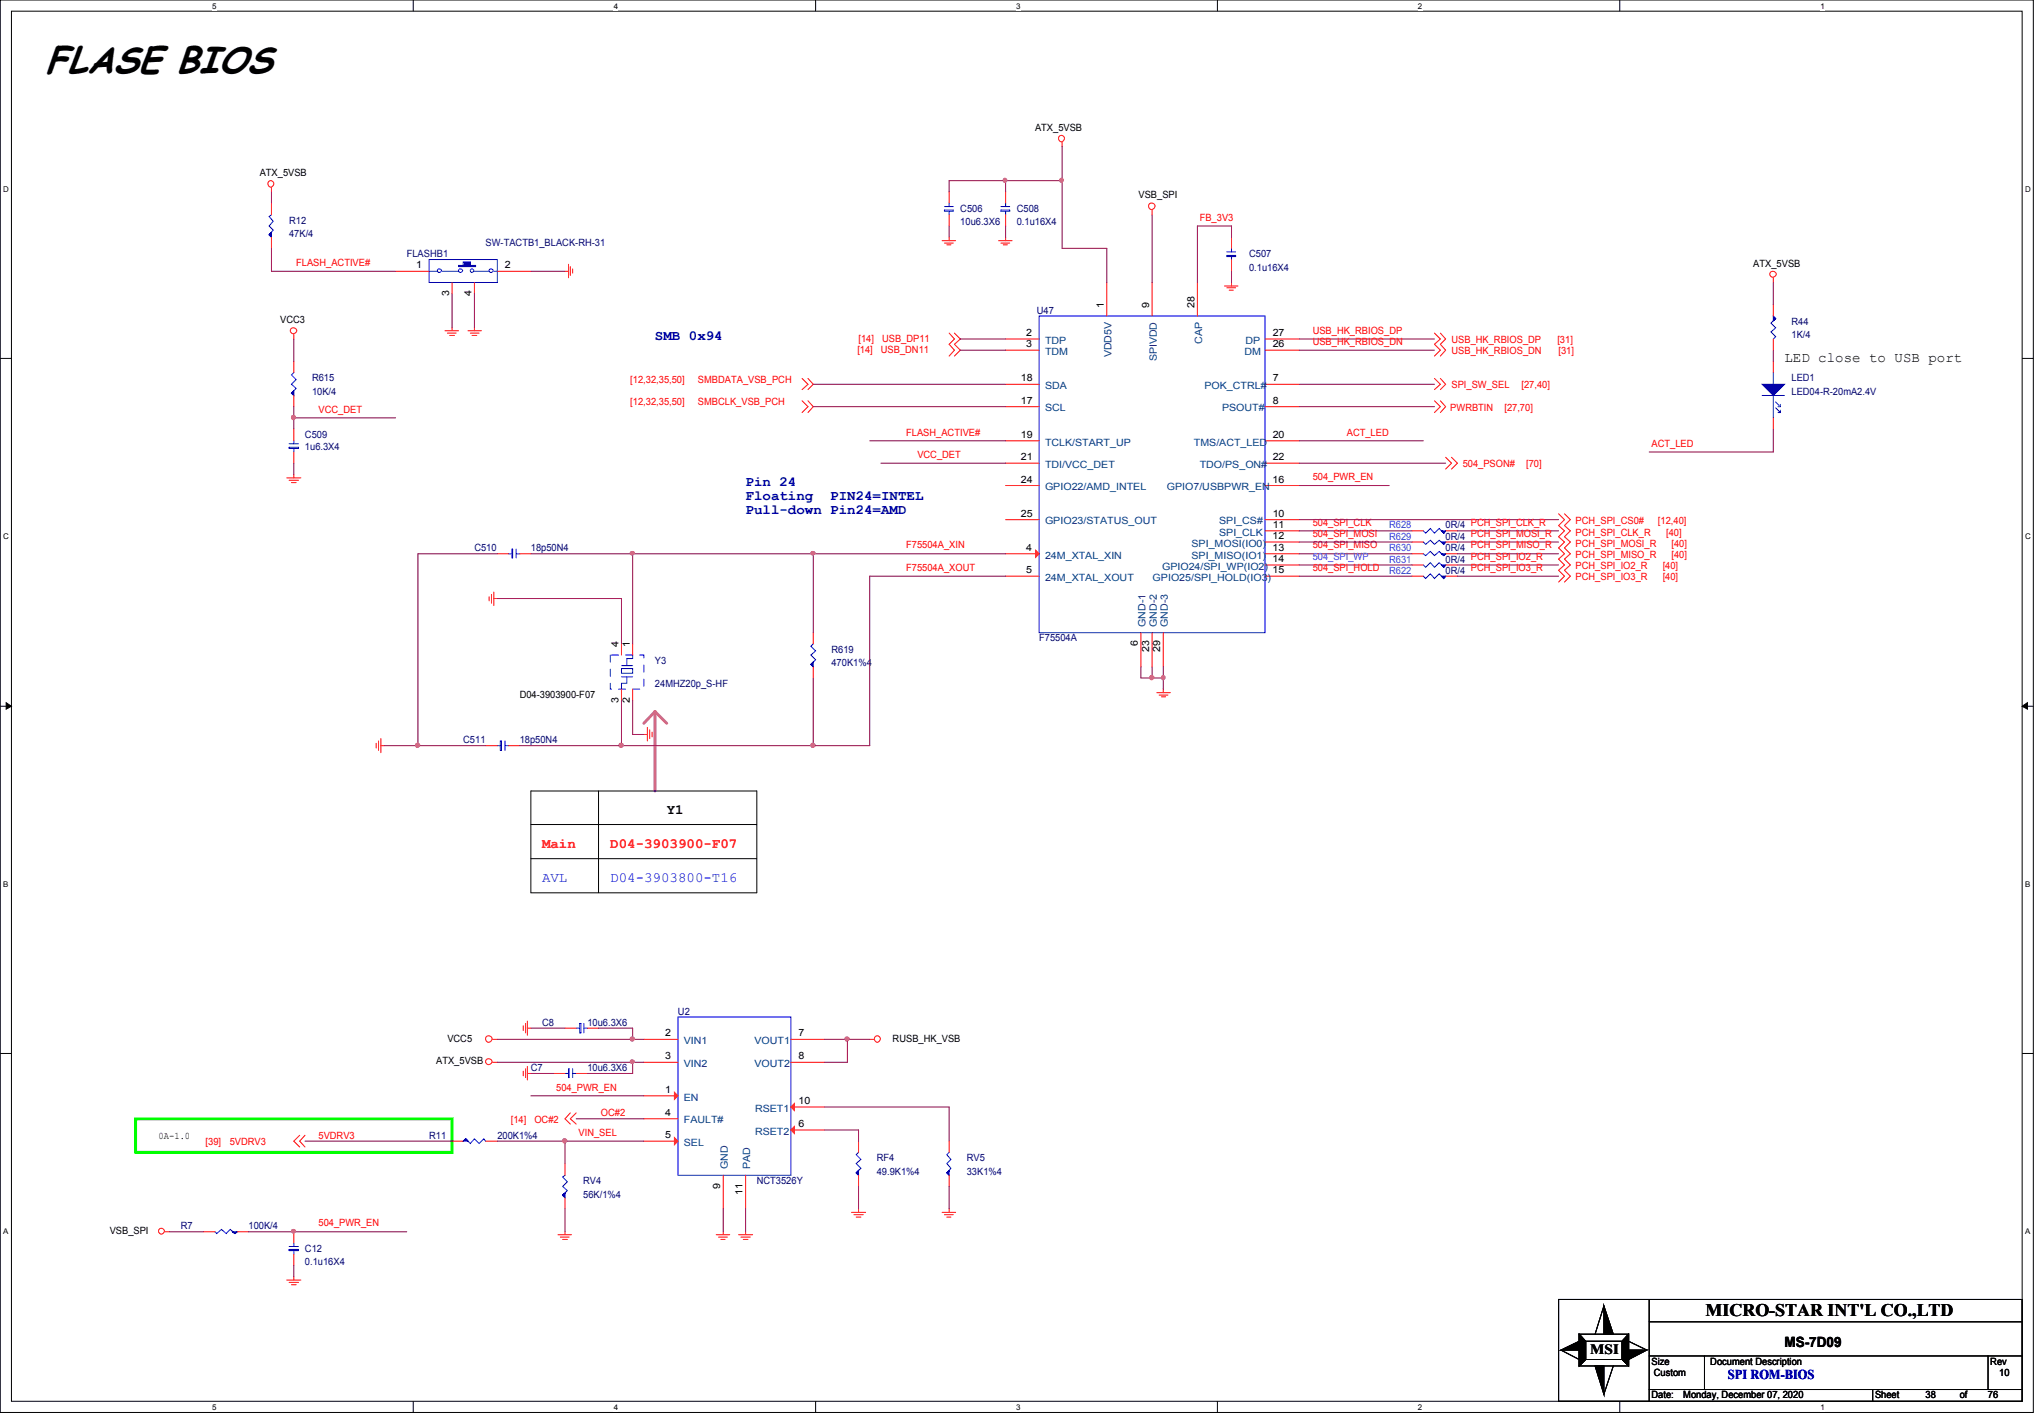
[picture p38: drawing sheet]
<svg xmlns="http://www.w3.org/2000/svg" width="294mm" height="204mm" viewBox="0 0 294 204" stroke-linecap="round" stroke-linejoin="round" font-family="sans-serif">
<defs><g id="words">
<text font-size="5.5" x="6.6" y="10.5">FLASE BIOS</text>
<text font-size="2.5" x="245.5" y="189.3">MICRO-STAR INT'L CO.,LTD</text>
<g font-size="2" fill="#0000a0">
<text x="94.3" y="48.9">SMB 0x94</text>
<text x="107.3" y="69.9">Pin 24</text>
<text x="107.3" y="72">Floating</text>
<text x="119.5" y="72">PIN24=INTEL</text>
<text x="107.3" y="74">Pull-down Pin24=AMD</text>
</g>
<g font-size="2">
<text x="256.8" y="52.1">LED close to USB port</text>
<text x="96" y="117.1">Y1</text>
<text x="228.9" y="194.7">MSI</text>
<text x="256.8" y="193.7">MS-7D09</text>
</g>
<g font-size="2" fill="#f00">
<text x="78" y="122">Main</text>
<text x="87.8" y="122">D04-3903900-F07</text>
</g>
<g font-size="2" fill="#00f">
<text x="78" y="126.8">AVL</text>
<text x="87.8" y="126.8">D04-3903800-T16</text>
</g>
<text font-size="1.9" fill="#00f" x="248.7" y="198.4">SPI ROM-BIOS</text>
<g font-size="1.4">
<text x="149" y="18.8">ATX_5VSB</text>
<text x="37.4" y="25.3">ATX_5VSB</text>
<text x="163.9" y="28.5">VSB_SPI</text>
<text x="59.9" y="38.6">1</text>
<text x="72.7" y="38.6">2</text>
<text x="252.3" y="38.4">ATX_5VSB</text>
<text x="40.3" y="46.5">VCC3</text>
<text x="64.6" y="42.6" transform="rotate(-90 64.6 42.6)">3</text>
<text x="67.9" y="42.6" transform="rotate(-90 67.9 42.6)">4</text>
<text x="158.9" y="44.4" transform="rotate(-90 158.9 44.4)">1</text>
<text x="165.4" y="44.4" transform="rotate(-90 165.4 44.4)">9</text>
<text x="171.9" y="44.4" transform="rotate(-90 171.9 44.4)">28</text>
<text x="147.7" y="50">3</text>
<text x="147.7" y="48.3">2</text>
<text x="183.2" y="50">26</text>
<text x="183.2" y="48.3">27</text>
<text x="146.9" y="54.9">18</text>
<text x="146.9" y="58.1">17</text>
<text x="183.2" y="58.1">8</text>
<text x="183.2" y="54.9">7</text>
<text x="146.9" y="63">19</text>
<text x="183.2" y="63">20</text>
<text x="146.9" y="69.4">24</text>
<text x="146.9" y="66.2">21</text>
<text x="183.2" y="69.4">16</text>
<text x="183.2" y="66.2">22</text>
<text x="146.9" y="74.3">25</text>
<text x="183.2" y="77.6">12</text>
<text x="183.2" y="74.3">10</text>
<text x="183.2" y="75.9">11</text>
<text x="147.7" y="82.5">5</text>
<text x="147.7" y="79.2">4</text>
<text x="183.2" y="79.2">13</text>
<text x="183.2" y="80.9">14</text>
<text x="183.2" y="82.5">15</text>
<text x="89" y="93.1" transform="rotate(-90 89 93.1)">4</text>
<text x="90.6" y="93.1" transform="rotate(-90 90.6 93.1)">1</text>
<text x="163.8" y="93" transform="rotate(-90 163.8 93)">6</text>
<text x="165.4" y="93.8" transform="rotate(-90 165.4 93.8)">23</text>
<text x="167" y="93.8" transform="rotate(-90 167 93.8)">29</text>
<text x="74.8" y="100.4">D04-3903900-F07</text>
<text x="89" y="101.1" transform="rotate(-90 89 101.1)">3</text>
<text x="90.6" y="101.1" transform="rotate(-90 90.6 101.1)">2</text>
<text x="64.4" y="149.9">VCC5</text>
<text x="95.7" y="149.1">2</text>
<text x="114.9" y="149.1">7</text>
<text x="128.5" y="149.9">RUSB_HK_VSB</text>
<text x="62.8" y="153.1">ATX_5VSB</text>
<text x="95.7" y="152.4">3</text>
<text x="114.9" y="152.4">8</text>
<text x="95.7" y="157.2">1</text>
<text x="95.7" y="160.5">4</text>
<text x="114.9" y="158.8">10</text>
<text x="22.8" y="163.8">0A-1.0</text>
<text x="95.7" y="163.7">5</text>
<text x="114.9" y="162.1">6</text>
<text x="103.7" y="171" transform="rotate(-90 103.7 171)">9</text>
<text x="106.9" y="171.9" transform="rotate(-90 106.9 171.9)">11</text>
<text x="15.8" y="177.5">VSB_SPI</text>
<text x="237.7" y="196.3">Size</text>
<text x="238" y="198">Custom</text>
<text x="246.2" y="196.3">Document Description</text>
<text x="286.5" y="196.3">Rev</text>
<text x="287.7" y="198">10</text>
<text x="237.7" y="201.2">Date:</text>
<text x="242.3" y="201.2">Monday, December 07, 2020</text>
<text x="269.9" y="201.2">Sheet</text>
<text x="277.2" y="201.2">38</text>
<text x="282.1" y="201.2">of</text>
<text x="286.1" y="201.2">76</text>
</g>
<g font-size="1.4" fill="#000080">
<text x="41.6" y="32.2">R12</text>
<text x="41.6" y="34.1">47K/4</text>
<text x="69.9" y="35.4">SW-TACTB1_BLACK-RH-31</text>
<text x="138.2" y="30.5">C506</text>
<text x="138.2" y="32.4">10u6.3X6</text>
<text x="146.3" y="30.5">C508</text>
<text x="146.3" y="32.4">0.1u16X4</text>
<text x="58.5" y="37">FLASHB1</text>
<text x="179.8" y="37">C507</text>
<text x="179.8" y="38.9">0.1u16X4</text>
<text x="149.2" y="45.1">U47</text>
<text x="257.8" y="46.7">R44</text>
<text x="257.8" y="48.7">1K/4</text>
<text x="44.9" y="54.9">R615</text>
<text x="44.9" y="56.8">10K/4</text>
<text x="257.8" y="54.9">LED1</text>
<text x="257.8" y="56.8">LED04-R-20mA2.4V</text>
<text x="43.9" y="63">C509</text>
<text x="43.9" y="64.7">1u6.3X4</text>
<text x="208.1" y="76">0R/4</text>
<text x="208.1" y="77.6">0R/4</text>
<text x="68.3" y="79.2">C510</text>
<text x="76.4" y="79.2">18p50N4</text>
<text x="208.1" y="79.2">0R/4 PCH_SPI_MISO_R</text>
<text x="208.1" y="80.9">0R/4</text>
<text x="208.1" y="82.5">0R/4</text>
<text x="94.3" y="95.5">Y3</text>
<text x="119.7" y="93.9">R619</text>
<text x="119.7" y="95.8">470K1%4</text>
<text x="149.6" y="92.3">F75504A</text>
<text x="94.3" y="98.8">24MHZ20p_S-HF</text>
<text x="66.7" y="106.9">C511</text>
<text x="74.8" y="106.9">18p50N4</text>
<text x="78" y="147.6">C8</text>
<text x="84.5" y="147.6">10u6.3X6</text>
<text x="97.6" y="146">U2</text>
<text x="76.4" y="154.1">C7</text>
<text x="84.5" y="154.1">10u6.3X6</text>
<text x="61.8" y="163.8">R11</text>
<text x="71.6" y="163.8">200K1%4</text>
<text x="126.2" y="167">RF4</text>
<text x="139.1" y="167">RV5</text>
<text x="83.9" y="170.3">RV4</text>
<text x="83.9" y="172.3">56K/1%4</text>
<text x="108.9" y="170.3">NCT3526Y</text>
<text x="126.2" y="169">49.9K1%4</text>
<text x="139.1" y="169">33K1%4</text>
<text x="26" y="176.8">R7</text>
<text x="35.8" y="176.8">100K/4</text>
<text x="43.9" y="180.1">C12</text>
<text x="43.9" y="182">0.1u16X4</text>
</g>
<g font-size="1.4" fill="#f00">
<text x="172.7" y="31.7">FB_3V3</text>
<text x="42.6" y="38.3">FLASH_ACTIVE#</text>
<text x="123.4" y="50.8">[14]</text>
<text x="123.6" y="49.2">[14]</text>
<text x="126.8" y="50.8">USB_DN11</text>
<text x="127" y="49.2">USB_DP11</text>
<text x="188.9" y="48">USB_HK_RBIOS_DP</text>
<text x="188.9" y="49.6">USB_HK_RBIOS_DN</text>
<text x="208.9" y="49.4">USB_HK_RBIOS_DP</text>
<text x="208.9" y="51">USB_HK_RBIOS_DN</text>
<text x="224.2" y="49.4">[31]</text>
<text x="224.3" y="51">[31]</text>
<text x="45.8" y="59.4">VCC_DET</text>
<text x="90.7" y="55">[12,32,35,50]</text>
<text x="90.7" y="58.3">[12,32,35,50]</text>
<text x="100.5" y="55">SMBDATA_VSB_PCH</text>
<text x="100.5" y="58.3">SMBCLK_VSB_PCH</text>
<text x="208.7" y="59.1">PWRBTIN</text>
<text x="208.9" y="55.9">SPI_SW_SEL</text>
<text x="216.5" y="59.1">[27,70]</text>
<text x="219" y="55.9">[27,40]</text>
<text x="130.4" y="62.7">FLASH_ACTIVE#</text>
<text x="132" y="65.9">VCC_DET</text>
<text x="193.8" y="62.7">ACT_LED</text>
<text x="237.7" y="64.3">ACT_LED</text>
<text x="188.9" y="69.1">504_PWR_EN</text>
<text x="210.5" y="67.2">504_PSON#</text>
<text x="219.7" y="67.2">[70]</text>
<text x="188.9" y="75.6">504_SPI_CLK</text>
<text x="188.9" y="77.2">504_SPI_MOSI</text>
<text x="211.7" y="75.6">PCH_SPI_CLK_R</text>
<text x="211.7" y="77.2">PCH_SPI_MOSI_R</text>
<text x="226.8" y="75.4">PCH_SPI_CS0#</text>
<text x="226.8" y="77">PCH_SPI_CLK_R</text>
<text x="238.6" y="75.4">[12,40]</text>
<text x="239.8" y="77">[40]</text>
<text x="130.4" y="78.9">F75504A_XIN</text>
<text x="130.4" y="82.1">F75504A_XOUT</text>
<text x="188.9" y="78.9">504_SPI_MISO</text>
<text x="188.9" y="82.1">504_SPI_HOLD</text>
<text x="211.7" y="80.5">PCH_SPI_IO2_R</text>
<text x="211.7" y="82.1">PCH_SPI_IO3_R</text>
<text x="226.8" y="78.7">PCH_SPI_MOSI_R</text>
<text x="226.8" y="80.3">PCH_SPI_MISO_R</text>
<text x="226.8" y="81.9">PCH_SPI_IO2_R</text>
<text x="226.8" y="83.5">PCH_SPI_IO3_R</text>
<text x="239.3" y="81.9">[40]</text>
<text x="239.3" y="83.5">[40]</text>
<text x="240.6" y="78.7">[40]</text>
<text x="240.6" y="80.3">[40]</text>
<text x="73.5" y="161.5">[14]</text>
<text x="76.9" y="161.5">OC#2</text>
<text x="80" y="156.9">504_PWR_EN</text>
<text x="86.5" y="160.6">OC#2</text>
<text x="29.6" y="164.8">[39]</text>
<text x="33.1" y="164.8">5VDRV3</text>
<text x="45.8" y="163.8">5VDRV3</text>
<text x="83.3" y="163.4">VIN_SEL</text>
<text x="45.8" y="176.4">504_PWR_EN</text>
</g>
<g font-size="1.4" fill="#004080">
<text x="150.4" y="51.1">TDM</text>
<text x="150.4" y="49.4">TDP</text>
<text x="160" y="51.4" transform="rotate(-90 160 51.4)">VDD5V</text>
<text x="166.5" y="52" transform="rotate(-90 166.5 52)">SPIVDD</text>
<text x="173" y="49.4" transform="rotate(-90 173 49.4)">CAP</text>
<text x="179.1" y="51.1">DM</text>
<text x="179.3" y="49.4">DP</text>
<text x="150.4" y="56">SDA</text>
<text x="150.4" y="59.2">SCL</text>
<text x="173.4" y="56">POK_CTRL#</text>
<text x="175.9" y="59.2">PSOUT#</text>
<text x="150.4" y="64.1">TCLK/START_UP</text>
<text x="171.8" y="64.1">TMS/ACT_LED</text>
<text x="150.4" y="70.5">GPIO22/AMD_INTEL</text>
<text x="150.4" y="67.3">TDI/VCC_DET</text>
<text x="167.9" y="70.5">GPIO7/USBPWR_EN</text>
<text x="172.7" y="67.3">TDO/PS_ON#</text>
<text x="150.4" y="75.4">GPIO23/STATUS_OUT</text>
<text x="175.5" y="75.4">SPI_CS#</text>
<text x="175.5" y="77">SPI_CLK</text>
<text x="150.4" y="83.6">24M_XTAL_XOUT</text>
<text x="150.4" y="80.3">24M_XTAL_XIN</text>
<text x="165.9" y="83.6">GPIO25/SPI_HOLD(IO3)</text>
<text x="167.3" y="82">GPIO24/SPI_WP(IO2)</text>
<text x="171.5" y="78.7">SPI_MOSI(IO0)</text>
<text x="171.5" y="80.3">SPI_MISO(IO1)</text>
<text x="164.9" y="90.2" transform="rotate(-90 164.9 90.2)">GND-1</text>
<text x="166.5" y="90.2" transform="rotate(-90 166.5 90.2)">GND-2</text>
<text x="168.1" y="90.2" transform="rotate(-90 168.1 90.2)">GND-3</text>
<text x="98.4" y="150.2">VIN1</text>
<text x="98.4" y="153.5">VIN2</text>
<text x="108.6" y="153.5">VOUT2</text>
<text x="108.6" y="150.2">VOUT1</text>
<text x="98.4" y="158.3">EN</text>
<text x="98.4" y="161.6">FAULT#</text>
<text x="108.7" y="159.9">RSET1</text>
<text x="98.4" y="164.8">SEL</text>
<text x="108.7" y="163.2">RSET2</text>
<text x="104.8" y="168.2" transform="rotate(-90 104.8 168.2)">GND</text>
<text x="108" y="168.2" transform="rotate(-90 108 168.2)">PAD</text>
</g>
<g font-size="1.4" fill="#0080ff">
<text x="199.9" y="76">R628</text>
<text x="199.9" y="77.6">R629</text>
<text x="199.9" y="79.2">R630</text>
<text x="199.9" y="80.9">R631</text>
<text x="199.9" y="82.5">R622</text>
</g>
<text font-size="1.4" fill="#8000ff" x="188.9" y="80.5">504_SPI_WP</text>
<g font-size="1.1">
<text x="30.5" y="1.3">5</text>
<text x="88.3" y="1.3">4</text>
<text x="146.3" y="1.3">3</text>
<text x="204.1" y="1.3">2</text>
<text x="262" y="1.3">1</text>
<text x=".5" y="27.6">D</text>
<text x="291.5" y="27.6">D</text>
<text x=".5" y="77.6">C</text>
<text x="291.5" y="77.6">C</text>
<text x=".5" y="127.6">B</text>
<text x="291.5" y="127.6">B</text>
<text x=".5" y="177.5">A</text>
<text x="291.5" y="177.5">A</text>
<text x="30.5" y="202.9">5</text>
<text x="88.3" y="202.9">4</text>
<text x="146.3" y="202.9">3</text>
<text x="204.1" y="202.9">2</text>
<text x="262" y="202.9">1</text>
</g>
</g></defs>
<path d="M0 0h292.7v203.2h-292.7zM1.6 1.6h289.4v200h-289.4z" fill="none" stroke="#000" stroke-width=".14"/>
<g fill="#fff">
<path d="M30.5 .3h.6v1.2h-.6z"/>
<path d="M30.5 201.9h.6v1.2h-.6z"/>
</g>
<path d="M59.5 0v1.6M59.5 201.6v1.6" fill="none" stroke="#000" stroke-width=".14"/>
<g fill="#fff">
<path d="M88.3 .3h.6v1.2h-.6z"/>
<path d="M88.3 201.9h.6v1.2h-.6z"/>
</g>
<path d="M117.4 0v1.6M117.4 201.6v1.6" fill="none" stroke="#000" stroke-width=".14"/>
<g fill="#fff">
<path d="M146.3 .3h.6v1.2h-.6z"/>
<path d="M146.3 201.9h.6v1.2h-.6z"/>
</g>
<path d="M175.2 0v1.6M175.2 201.6v1.6" fill="none" stroke="#000" stroke-width=".14"/>
<g fill="#fff">
<path d="M204.1 .3h.6v1.2h-.6z"/>
<path d="M204.1 201.9h.6v1.2h-.6z"/>
</g>
<path d="M233.1 0v1.6M233.1 201.6v1.6" fill="none" stroke="#000" stroke-width=".14"/>
<g fill="#fff">
<path d="M262 .3h.6v1.2h-.6z"/>
<path d="M262 201.9h.6v1.2h-.6z"/>
<path d="M.5 26.6h.7v1.3h-.7z"/>
<path d="M291.5 26.6h.7v1.3h-.7z"/>
<path d="M.5 76.5h.7v1.3h-.7z"/>
<path d="M291.5 76.5h.7v1.3h-.7z"/>
</g>
<path d="M0 51.6h1.6M291 51.6h1.7" fill="none" stroke="#000" stroke-width=".14"/>
<g fill="#fff">
<path d="M.5 126.6h.6v1.2h-.6z"/>
<path d="M291.5 126.6h.6v1.2h-.6z"/>
</g>
<path d="M0 101.6h1.6M.9 101.1l.7 .5-.7 .4zM291 101.6h1.7M291 101.6l.8-.5v.9z" fill="none" stroke="#000" stroke-width=".14"/>
<path d="M.9 101.1l.7 .5-.7 .4zM291 101.6l.8-.5v.9z" fill="#000"/>
<g fill="#fff">
<path d="M.5 176.5h.6v1.3h-.6z"/>
<path d="M291.5 176.5h.6v1.3h-.6z"/>
</g>
<g fill="none" stroke="#000" stroke-width=".14">
<path d="M76.4 113.8h32.5v14.6h-32.5zM76.4 118.6h32.5M86.1 113.8v14.6M76.4 123.5h32.5M0 151.6h1.6M291 151.6h1.7M224.3 186.9h66.7v14.7h-66.7zM224.7 194.2l2.6-1.2v1.2zM224.7 194.2l2.6 1.4M227.3 191.9l.9 1.1v2.6l-.9 .9zM227.3 191.9l.9 1.1M227.3 191.9h7.1v4.6h-7.1z"/>
<path d="M228.2 195.6l-.9 .9M228.2 193h5.3v2.6h-5.3zM229.6 196.5h1.2v4.1zM230.8 187.9l1.4 4h-1.4zM230.8 187.9l-1.2 4M232.2 196.5l-1.4 4.1M233.5 195.6l.9 .9M234.4 193l2.6 1.2M234.4 194.2h2.6l-2.6 1.4zM234.4 191.9v4.6l-.9-.9v-2.6zM234.4 191.9l-.9 1.1M237.4 199.9h53.6"/>
<path d="M237.4 195.1h53.6M237.4 190.2h53.6M237.4 186.9v14.7M245.3 195.1v4.8M269.5 199.9v1.7M286.1 195.1v4.8"/>
</g>
<path d="M94.3 102.4l1.7 1.7M94.3 102.4v11.4M94.3 102.4l-1.6 1.7" fill="none" stroke="#f0f" stroke-width=".42"/>
<path d="M19.5 161h45.6v4.8h-45.6z" fill="none" stroke="#0f0" stroke-width=".42"/>
<g fill="none" stroke="#f00" stroke-width=".14">
<path d="M39.1 27v.6M81.3 39h.5M81.8 38v2M82.1 38.4v1.2M82.4 38.7v.6M135.6 34.6h1.9M135.9 35h1.3M136.3 35.2h.6M136.6 34.1v.5M143.7 34.6h2M144.1 35h1.2M144.4 35.2h.6"/>
<path d="M144.7 34.1v.5M152.9 20.5v.6M165.8 30.2v.7M255.2 40v.6M42.3 48.1v.7M64 47.6h2M64.4 47.9h1.3M64.7 48.3h.7M65.1 47.2v.4M67.4 47.6h1.9M67.7 47.9h1.3M67.9 48.3h.7"/>
<path d="M68.3 47.2v.4M115.4 54.4l.9 .9-.9 .8M115.4 57.7l.9 .8-.9 .9M116.3 54.4l.8 .9-.8 .8M116.3 57.7l.8 .8-.8 .9M136.6 47.9l.8 .9-.8 .7 .8 .9-.8 .8M137.4 47.9l.8 .9-.8 .7 .8 .9-.8 .8M176.2 41.1h2M176.6 41.4h1.2M176.9 41.7h.6M177.3 40.6v.5M206.5 47.9l.8 .9-.8 .7 .8 .9-.8 .8"/>
<path d="M206.5 54.4l.8 .9-.8 .8M206.5 57.7l.8 .8-.8 .9M207.3 47.9l.8 .9-.8 .7 .8 .9-.8 .8M207.3 54.4l.8 .9-.8 .8M207.3 57.7l.8 .8-.8 .9M41.3 68.8h2M41.6 69.1h1.4M41.9 69.4h.7M42.3 68.2v.6M42.3 65v1.6M42.3 61.7v1.7M71.6 79.7h1.6"/>
<path d="M74.8 79.7h1.6M208.1 65.8l.8 .8-.8 .9M208.9 65.8l.9 .8-.9 .9M224.3 73.9l.9 .9-.9 .8 .9 .8-.9 .8 .9 .8-.9 .8 .9 .9-.9 .7 .9 .9-.9 .7 .9 .9-.9 .8M225.2 73.9l.8 .9-.8 .8 .8 .8-.8 .8 .8 .8-.8 .8 .8 .9-.8 .7 .8 .9-.8 .7 .8 .9-.8 .8M70.4 85.9v.5M70.7 85.5v1.3M71.1 86.1h.5M71.1 85.2v1.9M166.5 99.7h1.9M166.8 100h1.3M167.4 99.1v.6"/>
<path d="M54.1 106.9v.7M54.5 106.6v1.4M54.8 107.3h.5M54.8 106.3v2M92.7 105.7h.5M93.2 104.7v1.9M93.5 105v1.3M93.9 105.3v.7M167.2 100.2h.6M70.9 152.8h.7M70.9 149.5h.7M75.3 154.1v.7"/>
<path d="M75.3 147.6v.7M75.6 153.8v1.2M75.6 147.2v1.4M75.9 154.4h.5M75.9 147.9h.5M75.9 153.4v2M75.9 146.9v2M81.3 147.9h1.6M84.5 147.9h1.6M125.2 149.5h.7M23.7 177.2h.7M43.1 163.3l-.8 .9 .8 .8"/>
<path d="M43.9 163.3l-.8 .9 .8 .8M80.3 177.6h2M80.6 178h1.3M81 178.3h.7M81.3 177.2v.4M82.1 160.1l-.8 .9 .8 .7M82.9 160.1l-.8 .9 .8 .7M103.1 177.6h1.9M103.4 178h1.3M103.8 178.3h.6M104.1 177.2v.4M106.3 177.6h2"/>
<path d="M106.6 178h1.4M107 178.3h.7M107.3 177.2v.4M122.6 174.4h2M122.9 174.8h1.3M123.2 175.1h.7M123.6 173.9v.5M135.6 174.4h1.9M135.9 174.8h1.3M136.3 175.1h.6M136.6 173.9v.5M41.3 184.2h2"/>
<path d="M41.6 184.5h1.4M41.9 184.8h.7M42.3 183.6v.6"/>
<circle cx="152.8" cy="19.9" r=".45"/>
<circle cx="39" cy="26.4" r=".45"/>
<circle cx="165.8" cy="29.7" r=".48"/>
<circle cx="255.2" cy="39.4" r=".45"/>
<circle cx="42.3" cy="47.6" r=".45"/>
<circle cx="70.3" cy="149.5" r=".48"/>
<circle cx="70.4" cy="152.7" r=".45"/>
<circle cx="126.3" cy="149.5" r=".45"/>
<circle cx="23.2" cy="177.1" r=".42"/>
</g>
<g fill="#000">
<path d="M224.7 194.2l2.6-1.2v1.2zM230.8 187.9l1.4 4h-1.4zM234.4 194.2h2.6l-2.6 1.4zM229.6 196.5h1.2v4.1z"/>
<path d="M227.3 191.9l.9 1.1v2.6l-.9 .9z" fill-rule="evenodd"/>
<path d="M227.3 191.9l.9 1.1v2.6l-.9 .9z" fill-rule="evenodd"/>
<path d="M227.3 191.9l.9 1.1v2.6l-.9 .9z" fill-rule="evenodd"/>
<path d="M234.4 191.9v4.6l-.9-.9v-2.6z" fill-rule="evenodd"/>
<path d="M234.4 191.9v4.6l-.9-.9v-2.6z" fill-rule="evenodd"/>
<path d="M234.4 191.9v4.6l-.9-.9v-2.6z" fill-rule="evenodd"/>
</g>
<g fill="none" stroke="#00f" stroke-width=".14">
<path d="M41.6 64.3h1.4v.2h-1.4zM41.6 63.8h1.4M42.3 64.5v.5M42.3 63.4v.4M73.2 79.7h.5M73.7 79h.1v1.3h-.1zM74.3 79v1.3M74.3 79.7h.5M204.9 79.7l.3 .2 .7-.6 .6 .6 .6-.6 .7 .6 .3-.2M82.9 147.9h.5M83.4 147.2h.2v1.4h-.2zM84 147.2v1.4"/>
<path d="M84 147.9h.5"/>
</g>
<path d="M207.5 79.7h.6l-.3 .2z" fill-rule="evenodd" fill="#00f"/>
<path d="M207.5 79.7h.6l-.3 .2zM89.4 95.8h1.7M89.4 97.4h1.7M89.4 96.2h1.7v.7h-1.7zM90.2 97.4v.9h-.8v.8M91.1 94.2v.5h-.9v1.1M204.9 81.3l.3 .3 .7-.7 .6 .7 .6-.7 .7 .7 .3-.3" fill="none" stroke="#00f" stroke-width=".14"/>
<path d="M203.2 79.7h1.7M208.1 79.7h1.7M89.4 99.1v1.7M89.4 92.6v1.6M91.1 92.6v1.6M91.1 99.1v1.7" fill="none" stroke="#f00" stroke-width=".14"/>
<path d="M87.8 94.2h4.9v4.9h-4.9z" fill="none" stroke="#fff" stroke-width=".14" stroke-dasharray="1 1 1 1 1 1 1 1"/>
<path d="M87.8 94.2h4.9v4.9h-4.9z" fill="none" stroke="#00f" stroke-width=".14" stroke-dasharray="1 1 1 1 1 1 1 1"/>
<path d="M207.5 81.3h.6l-.3 .3z" fill-rule="evenodd" fill="#00f"/>
<path d="M135.9 29.7h1.3M135.9 30.2h1.3v.2h-1.3zM136.6 30.4v.5M136.6 29.2v.5M42.3 53.6l-.4 .3 .7 .7-.7 .7 .7 .6-.7 .7 .4 .3M207.5 81.3h.6l-.3 .3z" fill="none" stroke="#00f" stroke-width=".14"/>
<path d="M136.6 30.9v1.6M136.6 27.6v1.6M203.2 81.3h1.7M208.1 81.3h1.7" fill="none" stroke="#f00" stroke-width=".14"/>
<path d="M41.9 56.6l.4-.4v.7l-.4-.3 .4-.4z" fill-rule="evenodd" fill="#00f"/>
<path d="M41.9 56.6l.4-.4v.7l-.4-.3 .4-.4zM66.7 164.2l.3-.4 .7 .7 .6-.7 .7 .7 .6-.7 .3 .4" fill="none" stroke="#00f" stroke-width=".14"/>
<path d="M42.3 56.9v1.6M42.3 52v1.6" fill="none" stroke="#f00" stroke-width=".14"/>
<path d="M67 163.8l.4 .4h-.7l.3-.4 .4 .4z" fill-rule="evenodd" fill="#00f"/>
<path d="M204.9 82.9l.3 .3 .7-.6 .6 .6 .6-.6 .7 .6 .3-.3M67 163.8l.4 .4h-.7l.3-.4 .4 .4z" fill="none" stroke="#00f" stroke-width=".14"/>
<path d="M65.1 164.2h1.6M69.9 164.2h1.7" fill="none" stroke="#f00" stroke-width=".14"/>
<path d="M207.5 82.9h.6l-.3 .3z" fill-rule="evenodd" fill="#00f"/>
<path d="M176.6 36.2h1.2M176.6 36.7h1.2v.2h-1.2zM177.3 36.9v.4M177.3 35.7v.5M207.5 82.9h.6l-.3 .3zM30.9 177.2l.3 .3 .7-.6 .7 .6 .5-.6 .7 .6 .4-.3" fill="none" stroke="#00f" stroke-width=".14"/>
<path d="M177.3 37.3v1.7M177.3 34.1v1.6M203.2 82.9h1.7M208.1 82.9h1.7" fill="none" stroke="#f00" stroke-width=".14"/>
<path d="M33.5 177.2h.7l-.4 .3z" fill-rule="evenodd" fill="#00f"/>
<path d="M255.2 45.5l.4 .3-.7 .7 .7 .7-.7 .6 .7 .6-.4 .4M33.5 177.2h.7l-.4 .3z" fill="none" stroke="#00f" stroke-width=".14"/>
<path d="M29.2 177.2h1.7M34.2 177.2h1.6" fill="none" stroke="#f00" stroke-width=".14"/>
<path d="M255.2 45.5l.4 .3-.4 .3 .4-.3-.4 .3z" fill-rule="evenodd" fill="#00f"/>
<path d="M255.2 45.5l.4 .3-.4 .3 .4-.3-.4 .3zM136.6 165.8l-.3 .3 .6 .7-.6 .6 .6 .7-.6 .6 .3 .4" fill="none" stroke="#00f" stroke-width=".14"/>
<path d="M255.2 43.9v1.6M255.2 48.8v1.6" fill="none" stroke="#f00" stroke-width=".14"/>
<path d="M136.3 168.7l.3-.3v.7l-.3-.4 .3-.3z" fill-rule="evenodd" fill="#00f"/>
<path d="M81.3 169.1l-.3 .2 .7 .7-.7 .7 .7 .6-.7 .7 .3 .3M136.3 168.7l.3-.3v.7l-.3-.4 .3-.3z" fill="none" stroke="#00f" stroke-width=".14"/>
<path d="M136.6 169.1v1.6M136.6 164.2v1.6" fill="none" stroke="#f00" stroke-width=".14"/>
<path d="M81 172l.3-.4v.7l-.3-.3 .3-.4z" fill-rule="evenodd" fill="#00f"/>
<path d="M41.6 179.3h1.4M41.6 179.8h1.4v.1h-1.4zM42.3 179.9v.5M42.3 178.8v.5M81 172l.3-.4v.7l-.3-.3 .3-.4z" fill="none" stroke="#00f" stroke-width=".14"/>
<path d="M42.3 177.2v1.6M81.3 172.3v1.6M81.3 167.4v1.7M42.3 180.4v1.6" fill="none" stroke="#f00" stroke-width=".14"/>
<path d="M253.6 55.3h3.2l-1.6 1.6z" fill="#00f"/>
<path d="M253.6 55.3h3.2l-1.6 1.6zM253.6 56.9h3.2M255.2 53.6v1.7M255.2 56.9v3.2M255.6 57.8l.5 .5M255.6 58.7l.6 .7M255.9 59.4h.3M256.2 58.2v.3h-.3M256.2 59v.4M97.6 146.3h16.2v22.8h-16.2z" fill="none" stroke="#00f" stroke-width=".14"/>
<path d="M255.2 52v1.6M255.2 60.1v1.6" fill="none" stroke="#f00" stroke-width=".14"/>
<path d="M97.1 163.7l.5 .5-.5 .5z" fill="#f00"/>
<path d="M92.7 164.2h4.9M97.1 163.7l.5 .5-.5 .5z" fill="none" stroke="#f00" stroke-width=".14"/>
<path d="M97.1 157.1l.5 .6-.5 .5z" fill="#f00"/>
<path d="M92.7 157.7h4.9M92.7 149.5h4.9M97.1 157.1l.5 .6-.5 .5z" fill="none" stroke="#f00" stroke-width=".14"/>
<path d="M113.8 159.3l.5-.5v1z" fill="#f00"/>
<path d="M113.8 159.3l.5-.5v1zM113.8 159.3h4.9M113.8 152.8h4.9M113.8 149.5h4.9" fill="none" stroke="#f00" stroke-width=".14"/>
<path d="M113.8 162.6l.5-.5v1z" fill="#f00"/>
<path d="M144.7 30.9v1.6M144.7 27.6v1.6M92.7 152.8h4.9M92.7 161h4.9M104.1 169.1v4.8M107.3 169.1v4.8M113.8 162.6l.5-.5v1zM113.8 162.6h4.9" fill="none" stroke="#f00" stroke-width=".14"/>
<g fill="none" stroke="#00f" stroke-width=".14">
<path d="M61.8 39h1.1M61.8 37.3h9.8v3.3h-9.8zM63.6 39h2.4M67.7 38.8l.2-.1 .3 .2-.3 .3-.1-.1zM68.3 39h2.1M71.1 39h.5M144.1 29.7h1.2M144.1 30.2h1.2v.2h-1.2zM144.7 30.4v.5M144.7 29.2v.5"/>
<circle cx="63.3" cy="39" r=".28"/>
<circle cx="66.3" cy="39" r=".28"/>
<circle cx="70.7" cy="39" r=".28"/>
</g>
<path d="M66.8 37.8h.9v.4h-.9z" fill="#00f"/>
<path d="M66 38.2h2.5v.2h-2.5zM66.1 38.3h2.4M66.7 37.7h1v.5h-1zM204.9 76.4l.3 .3 .7-.7 .6 .7 .6-.7 .7 .7 .3-.3M81.3 154.4h.5M81.8 153.8h.1v1.2h-.1zM82.4 153.8v1.2M82.4 154.4h.5" fill="none" stroke="#00f" stroke-width=".14"/>
<path d="M56.9 39h4.9M71.6 39h4.8M65.1 40.6v1.6M68.3 40.6v1.6M79.7 154.4h1.6M82.9 154.4h1.6" fill="none" stroke="#f00" stroke-width=".14"/>
<path d="M207.5 76.4h.6l-.3 .3z" fill-rule="evenodd" fill="#00f"/>
<path d="M149.6 45.5h32.5v45.5h-32.5zM207.5 76.4h.6l-.3 .3zM71.6 107.3h.4M72 106.6h.2v1.4h-.2zM72.7 106.6v1.4M72.7 107.3h.5" fill="none" stroke="#00f" stroke-width=".14"/>
<g fill="none" stroke="#f00" stroke-width=".14">
<path d="M159.3 40.6v4.9M165.8 40.6v4.9M172.3 40.6v4.9M182.1 58.5h4.9M182.1 78h4.9M182.1 79.7h4.9M203.2 76.4h1.7M208.1 76.4h1.7M144.7 82.9h4.9M164.2 91v4.9M165.8 91v4.9M69.9 107.3h1.7"/>
<path d="M73.2 107.3h1.6"/>
</g>
<path d="M149.1 79.2l.5 .5-.5 .5z" fill="#f00"/>
<g fill="none" stroke="#f00" stroke-width=".14">
<path d="M144.7 50.4h4.9M144.7 48.8h4.9M144.7 55.3h4.9M144.7 58.5h4.9M182.1 50.4h4.9M182.1 48.8h4.9M182.1 55.3h4.9M144.7 79.7h4.9M144.7 69.9h4.9M144.7 74.8h4.9M144.7 63.4h4.9M144.7 66.6h4.9"/>
<path d="M149.1 79.2l.5 .5-.5 .5zM182.1 74.8h4.9M182.1 76.4h4.9M182.1 69.9h4.9M182.1 63.4h4.9M182.1 66.6h4.9M167.4 91v4.9M182.1 81.3h4.9M182.1 82.9h4.9"/>
</g>
<path d="M117.1 92.6l-.4 .4 .7 .6-.7 .6 .7 .7-.7 .7 .4 .3" fill="none" stroke="#00f" stroke-width=".14"/>
<path d="M116.7 95.6l.4-.3v.6l-.4-.3 .4-.3z" fill-rule="evenodd" fill="#00f"/>
<path d="M116.7 95.6l.4-.3v.6l-.4-.3 .4-.3zM123.6 165.8l-.4 .3 .7 .7-.7 .6 .7 .7-.7 .6 .4 .4" fill="none" stroke="#00f" stroke-width=".14"/>
<path d="M117.1 95.9v1.6M117.1 91v1.6" fill="none" stroke="#f00" stroke-width=".14"/>
<path d="M123.2 168.7l.4-.3v.7l-.4-.4 .4-.3z" fill-rule="evenodd" fill="#00f"/>
<path d="M204.9 78l.3 .3 .7-.6 .6 .6 .6-.6 .7 .6 .3-.3M123.2 168.7l.4-.3v.7l-.4-.4 .4-.3z" fill="none" stroke="#00f" stroke-width=".14"/>
<path d="M123.6 169.1v1.6M123.6 164.2v1.6" fill="none" stroke="#f00" stroke-width=".14"/>
<path d="M207.5 78h.6l-.3 .3z" fill-rule="evenodd" fill="#00f"/>
<path d="M39.1 30.9l-.4 .3 .6 .6-.6 .7 .6 .6-.6 .7 .4 .3M207.5 78h.6l-.3 .3z" fill="none" stroke="#00f" stroke-width=".14"/>
<path d="M203.2 78h1.7M208.1 78h1.7" fill="none" stroke="#f00" stroke-width=".14"/>
<path d="M38.7 33.8l.4-.4v.7l-.4-.3 .4-.4z" fill-rule="evenodd" fill="#00f"/>
<path d="M38.7 33.8l.4-.4v.7l-.4-.3 .4-.4z" fill="none" stroke="#00f" stroke-width=".14"/>
<path d="M39.1 34.1v1.6M39.1 29.2v1.7" fill="none" stroke="#f00" stroke-width=".14"/>
<path d="M144.7 26h8.2v9.7M165.8 30.9v9.7M177.3 39v1.6M177.3 34.1v-1.6h-5v8.1" fill="none" stroke="#800040" stroke-width=".14"/>
<circle cx="152.8" cy="25.9" r=".28" fill="#f0f"/>
<circle cx="152.8" cy="25.9" r=".28" fill="none" stroke="#f0f" stroke-width=".14"/>
<circle cx="144.6" cy="25.9" r=".28" fill="#f0f"/>
<circle cx="144.6" cy="25.9" r=".28" fill="none" stroke="#f0f" stroke-width=".14"/>
<g fill="none" stroke="#800040" stroke-width=".14">
<path d="M136.6 27.6v-1.6h8.1v1.6M136.6 32.5v1.6M144.7 32.5v1.6M152.9 21.1v4.9M152.9 35.7h6.4v4.9M138.2 48.8h6.5M138.2 50.4h6.5M187 48.8h19.5M187 50.4h19.5M187 58.5h19.5M187 55.3h19.5M187 69.9h12.9"/>
<path d="M187 66.6h21.1M164.2 95.9v1.6M165.8 97.5h1.6v1.6"/>
</g>
<circle cx="167.4" cy="97.5" r=".28" fill="#f0f"/>
<circle cx="167.4" cy="97.5" r=".28" fill="none" stroke="#f0f" stroke-width=".14"/>
<circle cx="165.8" cy="97.5" r=".31" fill="#f0f"/>
<circle cx="165.8" cy="97.5" r=".31" fill="none" stroke="#f0f" stroke-width=".14"/>
<g fill="none" stroke="#800040" stroke-width=".14">
<path d="M42.3 48.8v3.2M42.3 58.5v1.6h14.6M117.1 55.3h27.6M117.1 58.5h27.6M42.3 66.6v1.6M125.2 63.4h19.5M126.8 66.6h17.9M187 74.8h37.3M187 76.4h16.2M187 79.7h16.2M187 78h16.2M209.8 76.4h14.5"/>
<path d="M209.8 78h14.5M209.8 79.7h14.5M165.8 95.9v1.6h-1.6M167.4 95.9v1.6M187 81.3h16.2M187 82.9h16.2M209.8 81.3h14.5M209.8 82.9h14.5"/>
</g>
<circle cx="42.2" cy="60.1" r=".31" fill="#f0f"/>
<circle cx="42.2" cy="60.1" r=".31" fill="none" stroke="#f0f" stroke-width=".14"/>
<g fill="none" stroke="#800040" stroke-width=".14">
<path d="M39.1 35.7v3.3h17.8M39.1 27.6v1.6M76.4 39h4.9M255.2 50.4v1.6M255.2 40.6v3.3M42.3 60.1v1.6M91.1 79.7v12.9M144.7 79.7h-27.6v11.3M187 63.4h17.9M255.2 61.7v3.3h-17.8M71.6 86.1h17.8v6.5M117.1 97.5v9.8h-27.7"/>
<path d="M144.7 82.9h-19.5v24.4M91.1 100.8v4.9h1.6"/>
</g>
<circle cx="117" cy="107.2" r=".31" fill="#f0f"/>
<circle cx="117" cy="107.2" r=".31" fill="none" stroke="#f0f" stroke-width=".14"/>
<path d="M91.1 79.7h26M117.1 107.3h8.1" fill="none" stroke="#800040" stroke-width=".14"/>
<circle cx="117" cy="79.6" r=".28" fill="#f0f"/>
<circle cx="117" cy="79.6" r=".28" fill="none" stroke="#f0f" stroke-width=".14"/>
<circle cx="91" cy="79.6" r=".28" fill="#f0f"/>
<circle cx="91" cy="79.6" r=".28" fill="none" stroke="#f0f" stroke-width=".14"/>
<path d="M89.4 100.8v6.5" fill="none" stroke="#800040" stroke-width=".14"/>
<circle cx="89.4" cy="107.2" r=".31" fill="#f0f"/>
<circle cx="89.4" cy="107.2" r=".31" fill="none" stroke="#f0f" stroke-width=".14"/>
<path d="M71.6 79.7h-11.4v27.6h-4.9M76.4 79.7h14.7" fill="none" stroke="#800040" stroke-width=".14"/>
<circle cx="60.1" cy="107.2" r=".31" fill="#f0f"/>
<circle cx="60.1" cy="107.2" r=".31" fill="none" stroke="#f0f" stroke-width=".14"/>
<path d="M60.2 107.3h9.7M74.8 107.3h14.6M118.7 149.5h3.3" fill="none" stroke="#800040" stroke-width=".14"/>
<circle cx="121.9" cy="149.5" r=".31" fill="#f0f"/>
<circle cx="121.9" cy="149.5" r=".31" fill="none" stroke="#f0f" stroke-width=".14"/>
<path d="M71.6 152.8h21.1M76.4 147.9h4.9M76.4 154.4h3.3M84.5 154.4h6.6M86.1 147.9h5v1.6h-19.5M118.7 159.3h17.9v4.9M125.2 149.5h-3.2v3.3h-3.3M104.1 173.9v3.3M107.3 173.9v3.3M118.7 162.6h4.9v1.6M123.6 170.7v3.2M136.6 170.7v3.2" fill="none" stroke="#800040" stroke-width=".14"/>
<circle cx="91" cy="149.5" r=".31" fill="#f0f"/>
<circle cx="91" cy="149.5" r=".31" fill="none" stroke="#f0f" stroke-width=".14"/>
<path d="M91.1 149.5h1.6M91.1 152.8v1.6" fill="none" stroke="#800040" stroke-width=".14"/>
<circle cx="91" cy="152.8" r=".28" fill="#f0f"/>
<circle cx="91" cy="152.8" r=".28" fill="none" stroke="#f0f" stroke-width=".14"/>
<path d="M71.6 164.2h9.7M82.9 161h9.8" fill="none" stroke="#800040" stroke-width=".14"/>
<circle cx="81.3" cy="164.1" r=".31" fill="#f0f"/>
<circle cx="81.3" cy="164.1" r=".31" fill="none" stroke="#f0f" stroke-width=".14"/>
<path d="M35.8 177.2h22.7M42.3 182v1.6" fill="none" stroke="#800040" stroke-width=".14"/>
<circle cx="42.3" cy="177.1" r=".28" fill="#f0f"/>
<circle cx="42.3" cy="177.1" r=".28" fill="none" stroke="#f0f" stroke-width=".14"/>
<path d="M65.1 42.2v5M68.3 42.2v5M76.4 157.7h16.3M24.4 177.2h4.8M43.9 164.2h21.2M81.3 173.9v3.3M92.7 164.2h-11.4v3.2" fill="none" stroke="#800040" stroke-width=".14"/>
<circle cx="152.8" cy="25.9" r=".28" fill="#f0f"/>
<circle cx="152.8" cy="25.9" r=".28" fill="none" stroke="#f0f" stroke-width=".14"/>
<circle cx="144.6" cy="25.9" r=".28" fill="#f0f"/>
<circle cx="144.6" cy="25.9" r=".28" fill="none" stroke="#f0f" stroke-width=".14"/>
<circle cx="167.4" cy="97.5" r=".28" fill="#f0f"/>
<circle cx="167.4" cy="97.5" r=".28" fill="none" stroke="#f0f" stroke-width=".14"/>
<circle cx="165.8" cy="97.5" r=".31" fill="#f0f"/>
<circle cx="165.8" cy="97.5" r=".31" fill="none" stroke="#f0f" stroke-width=".14"/>
<circle cx="42.2" cy="60.1" r=".31" fill="#f0f"/>
<circle cx="42.2" cy="60.1" r=".31" fill="none" stroke="#f0f" stroke-width=".14"/>
<circle cx="117" cy="107.2" r=".31" fill="#f0f"/>
<circle cx="117" cy="107.2" r=".31" fill="none" stroke="#f0f" stroke-width=".14"/>
<circle cx="117" cy="79.6" r=".28" fill="#f0f"/>
<circle cx="117" cy="79.6" r=".28" fill="none" stroke="#f0f" stroke-width=".14"/>
<circle cx="91" cy="79.6" r=".28" fill="#f0f"/>
<circle cx="91" cy="79.6" r=".28" fill="none" stroke="#f0f" stroke-width=".14"/>
<circle cx="89.4" cy="107.2" r=".31" fill="#f0f"/>
<circle cx="89.4" cy="107.2" r=".31" fill="none" stroke="#f0f" stroke-width=".14"/>
<circle cx="60.1" cy="107.2" r=".31" fill="#f0f"/>
<circle cx="60.1" cy="107.2" r=".31" fill="none" stroke="#f0f" stroke-width=".14"/>
<circle cx="121.9" cy="149.5" r=".31" fill="#f0f"/>
<circle cx="121.9" cy="149.5" r=".31" fill="none" stroke="#f0f" stroke-width=".14"/>
<circle cx="91" cy="149.5" r=".31" fill="#f0f"/>
<circle cx="91" cy="149.5" r=".31" fill="none" stroke="#f0f" stroke-width=".14"/>
<circle cx="91" cy="152.8" r=".28" fill="#f0f"/>
<circle cx="91" cy="152.8" r=".28" fill="none" stroke="#f0f" stroke-width=".14"/>
<circle cx="81.3" cy="164.1" r=".31" fill="#f0f"/>
<circle cx="81.3" cy="164.1" r=".31" fill="none" stroke="#f0f" stroke-width=".14"/>
<circle cx="42.3" cy="177.1" r=".28" fill="#f0f"/>
<circle cx="42.3" cy="177.1" r=".28" fill="none" stroke="#f0f" stroke-width=".14"/>
<use href="#words"/>
</svg>
